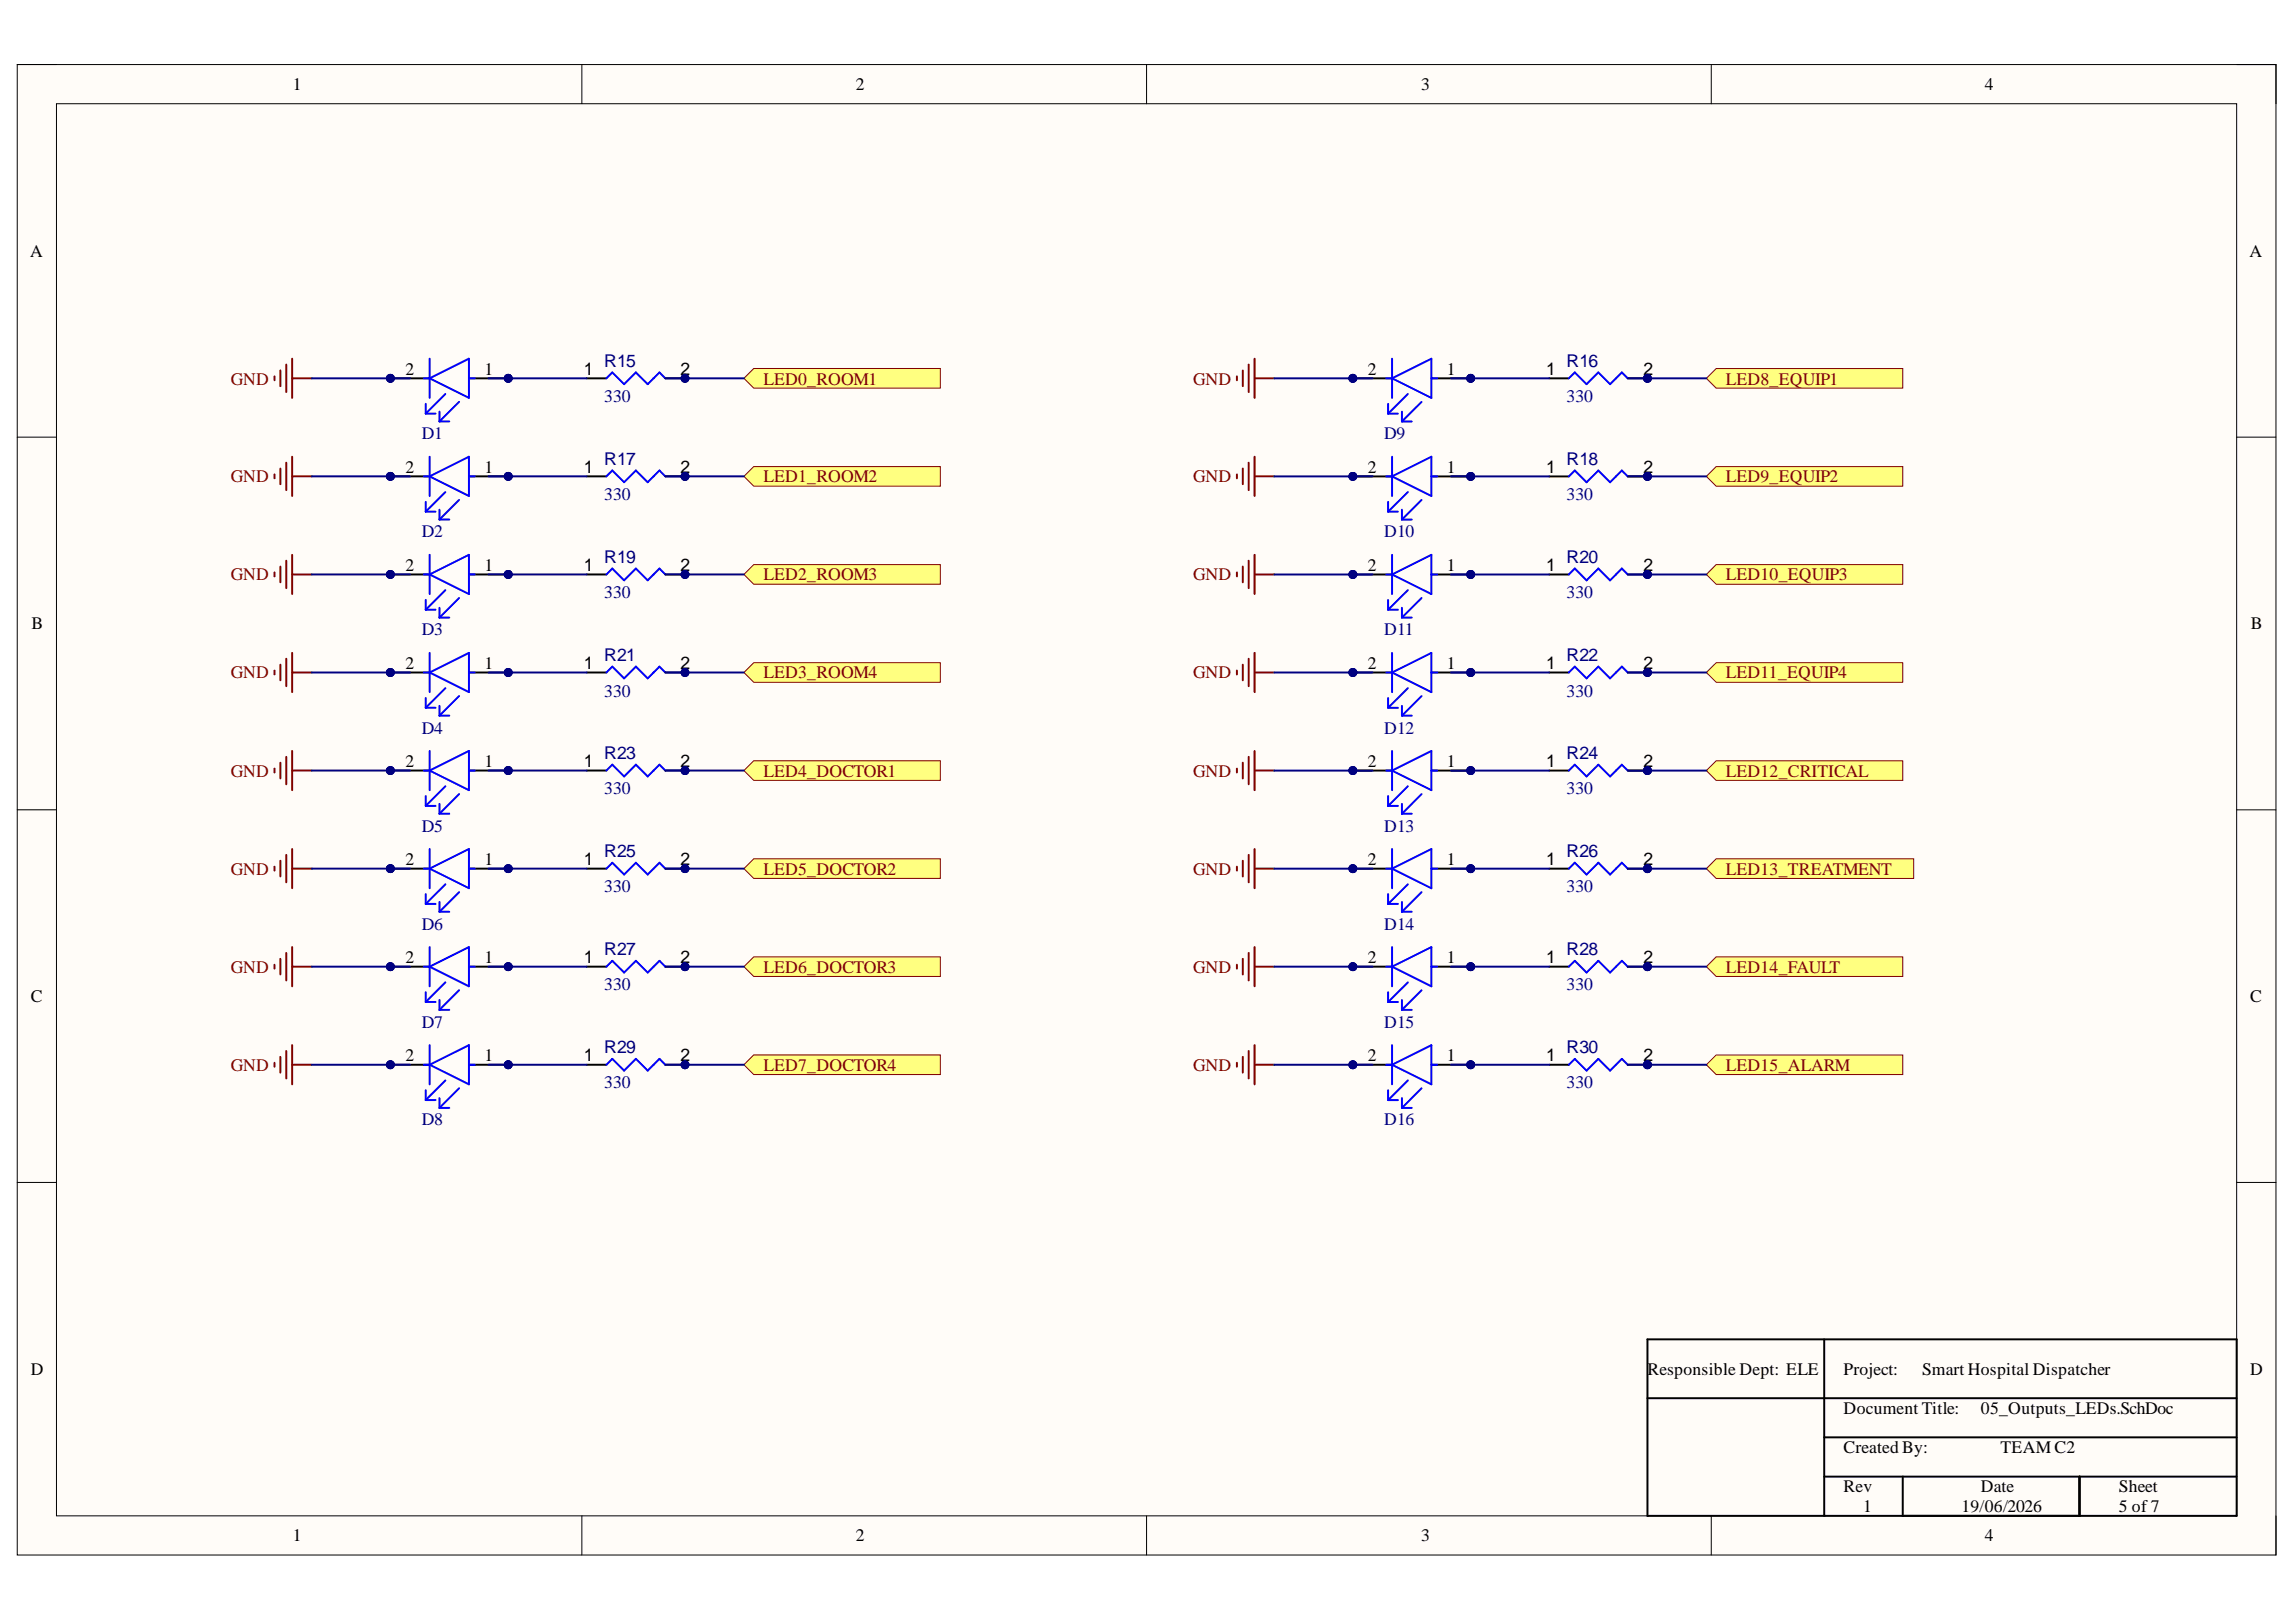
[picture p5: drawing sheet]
<svg xmlns="http://www.w3.org/2000/svg" width="297mm" height="210mm" viewBox="0 0 297 210" stroke-linecap="round" stroke-linejoin="round" font-family="sans-serif">
<defs><g id="words">
<g font-size="2.3">
<text x="37.9" y="11.7">1</text>
<text x="110.7" y="11.7">2</text>
<text x="183.9" y="11.7">3</text>
<text x="256.8" y="11.7">4</text>
<text x="3.9" y="33.3">A</text>
<text x="291" y="33.3">A</text>
<text x="52.4" y="48.5">2</text>
<text x="62.7" y="48.5">1</text>
<text x="75.5" y="48.5">1</text>
<text x="88" y="48.5">2</text>
<text x="176.9" y="48.5">2</text>
<text x="187.2" y="48.5">1</text>
<text x="200" y="48.5">1</text>
<text x="212.6" y="48.5">2</text>
<text x="52.4" y="61.2">2</text>
<text x="62.7" y="61.2">1</text>
<text x="75.5" y="61.2">1</text>
<text x="88" y="61.2">2</text>
<text x="176.9" y="61.2">2</text>
<text x="187.2" y="61.2">1</text>
<text x="200" y="61.2">1</text>
<text x="212.6" y="61.2">2</text>
<text x="52.4" y="73.8">2</text>
<text x="62.7" y="73.8">1</text>
<text x="75.5" y="73.8">1</text>
<text x="88" y="73.8">2</text>
<text x="176.9" y="73.8">2</text>
<text x="187.2" y="73.8">1</text>
<text x="200" y="73.8">1</text>
<text x="212.6" y="73.8">2</text>
<text x="4.1" y="81.4">B</text>
<text x="291.2" y="81.4">B</text>
<text x="52.4" y="86.5">2</text>
<text x="62.7" y="86.5">1</text>
<text x="75.5" y="86.6">1</text>
<text x="88" y="86.6">2</text>
<text x="176.9" y="86.5">2</text>
<text x="187.2" y="86.5">1</text>
<text x="200" y="86.6">1</text>
<text x="212.6" y="86.6">2</text>
<text x="52.4" y="99.3">2</text>
<text x="62.7" y="99.3">1</text>
<text x="75.5" y="99.3">1</text>
<text x="88" y="99.3">2</text>
<text x="176.9" y="99.3">2</text>
<text x="187.2" y="99.3">1</text>
<text x="200" y="99.3">1</text>
<text x="212.6" y="99.3">2</text>
<text x="52.4" y="111.9">2</text>
<text x="62.7" y="111.9">1</text>
<text x="75.5" y="111.9">1</text>
<text x="88" y="111.9">2</text>
<text x="176.9" y="111.9">2</text>
<text x="187.2" y="111.9">1</text>
<text x="200" y="111.9">1</text>
<text x="212.6" y="111.9">2</text>
<text x="52.4" y="124.6">2</text>
<text x="62.7" y="124.6">1</text>
<text x="75.5" y="124.6">1</text>
<text x="88" y="124.6">2</text>
<text x="176.9" y="124.6">2</text>
<text x="187.2" y="124.6">1</text>
<text x="200" y="124.6">1</text>
<text x="212.6" y="124.6">2</text>
<text x="4" y="129.7">C</text>
<text x="291.1" y="129.7">C</text>
<text x="52.4" y="137.3">2</text>
<text x="62.7" y="137.3">1</text>
<text x="75.5" y="137.3">1</text>
<text x="88" y="137.3">2</text>
<text x="176.9" y="137.3">2</text>
<text x="187.2" y="137.3">1</text>
<text x="200" y="137.3">1</text>
<text x="212.6" y="137.3">2</text>
<text x="4" y="177.9">D</text>
<text x="213.1" y="177.9">Responsible Dept: ELE</text>
<text x="238.5" y="177.9">Project:</text>
<text x="248.7" y="177.9">Smart Hospital Dispatcher</text>
<text x="291.1" y="177.9">D</text>
<text x="238.5" y="183">Document Title:</text>
<text x="256.3" y="183">05_Outputs_LEDs.SchDoc</text>
<text x="238.5" y="188.1">Created By:</text>
<text x="258.8" y="188.1">TEAM C2</text>
<text x="238.5" y="193.1">Rev</text>
<text x="241.1" y="195.7">1</text>
<text x="253.7" y="195.7">19/06/2026</text>
<text x="256.3" y="193.1">Date</text>
<text x="274.1" y="193.1">Sheet</text>
<text x="274.1" y="195.7">5 of 7</text>
<text x="37.9" y="199.5">1</text>
<text x="110.7" y="199.5">2</text>
<text x="183.9" y="199.5">3</text>
<text x="256.8" y="199.5">4</text>
</g>
<g font-size="2.3" fill="#000080">
<text x="78.2" y="47.5">R15</text>
<text x="202.7" y="47.5">R16</text>
<text x="78.2" y="52">330</text>
<text x="202.7" y="52">330</text>
<text x="54.6" y="56.9">D1</text>
<text x="179.1" y="56.9">D9</text>
<text x="78.2" y="64.7">330</text>
<text x="78.2" y="60.2">R17</text>
<text x="202.7" y="64.7">330</text>
<text x="202.7" y="60.2">R18</text>
<text x="54.6" y="69.5">D2</text>
<text x="179.1" y="69.5">D10</text>
<text x="78.2" y="77.4">330</text>
<text x="78.2" y="72.8">R19</text>
<text x="202.7" y="77.4">330</text>
<text x="202.7" y="72.8">R20</text>
<text x="54.6" y="82.2">D3</text>
<text x="179.1" y="82.2">D11</text>
<text x="78.2" y="85.6">R21</text>
<text x="202.7" y="85.6">R22</text>
<text x="54.6" y="95">D4</text>
<text x="78.2" y="90.1">330</text>
<text x="179.1" y="95">D12</text>
<text x="202.7" y="90.1">330</text>
<text x="78.2" y="98.3">R23</text>
<text x="202.7" y="98.3">R24</text>
<text x="54.6" y="107.6">D5</text>
<text x="78.2" y="102.8">330</text>
<text x="179.1" y="107.6">D13</text>
<text x="202.7" y="102.8">330</text>
<text x="78.2" y="110.9">R25</text>
<text x="202.7" y="110.9">R26</text>
<text x="78.2" y="115.5">330</text>
<text x="202.7" y="115.5">330</text>
<text x="54.6" y="120.3">D6</text>
<text x="78.2" y="123.6">R27</text>
<text x="179.1" y="120.3">D14</text>
<text x="202.7" y="123.6">R28</text>
<text x="78.2" y="128.2">330</text>
<text x="202.7" y="128.2">330</text>
<text x="54.6" y="133">D7</text>
<text x="78.2" y="136.3">R29</text>
<text x="179.1" y="133">D15</text>
<text x="202.7" y="136.3">R30</text>
<text x="78.2" y="140.8">330</text>
<text x="202.7" y="140.8">330</text>
<text x="54.6" y="145.6">D8</text>
<text x="179.1" y="145.6">D16</text>
</g>
<g font-size="2.3" fill="#800000">
<text x="29.9" y="49.8">GND</text>
<text x="98.8" y="49.8">LED0_ROOM1</text>
<text x="154.4" y="49.8">GND</text>
<text x="223.3" y="49.8">LED8_EQUIP1</text>
<text x="29.9" y="62.4">GND</text>
<text x="98.8" y="62.4">LED1_ROOM2</text>
<text x="154.4" y="62.4">GND</text>
<text x="223.3" y="62.4">LED9_EQUIP2</text>
<text x="29.9" y="75.1">GND</text>
<text x="98.8" y="75.1">LED2_ROOM3</text>
<text x="154.4" y="75.1">GND</text>
<text x="223.3" y="75.1">LED10_EQUIP3</text>
<text x="29.9" y="87.8">GND</text>
<text x="98.8" y="87.8">LED3_ROOM4</text>
<text x="154.4" y="87.8">GND</text>
<text x="223.3" y="87.8">LED11_EQUIP4</text>
<text x="29.9" y="100.5">GND</text>
<text x="98.8" y="100.5">LED4_DOCTOR1</text>
<text x="154.4" y="100.5">GND</text>
<text x="223.3" y="100.5">LED12_CRITICAL</text>
<text x="29.9" y="113.2">GND</text>
<text x="98.8" y="113.2">LED5_DOCTOR2</text>
<text x="154.4" y="113.2">GND</text>
<text x="223.3" y="113.2">LED13_TREATMENT</text>
<text x="29.9" y="125.9">GND</text>
<text x="98.8" y="125.9">LED6_DOCTOR3</text>
<text x="154.4" y="125.9">GND</text>
<text x="223.3" y="125.9">LED14_FAULT</text>
<text x="29.9" y="138.6">GND</text>
<text x="98.8" y="138.6">LED7_DOCTOR4</text>
<text x="154.4" y="138.6">GND</text>
<text x="223.3" y="138.6">LED15_ALARM</text>
</g>
</g></defs>
<path d="M2.2 8.4h292.2v192.8h-292.2z" fill-rule="evenodd" fill="#fffcf8"/>
<path d="M2.2 8.4h292.2v192.8h-292.2z" fill="none" stroke="#000" stroke-width=".13"/>
<path d="M7.3 13.4h282.1v182.8h-282.1z" fill-rule="evenodd" fill="#fffcf8"/>
<g fill="none" stroke="#000" stroke-width=".13">
<path d="M2.2 8.3h5.1M7.3 13.4h282.1v182.8h-282.1zM75.3 8.3v5.1M148.3 8.3v5.1M221.4 8.4v5M289.4 8.4h5v5M2.2 56.6h5.1M289.4 56.6h5M2.2 104.8h5.1M289.4 104.8h5M2.2 153h5.1M289.4 153h5"/>
<path d="M75.3 196.2v5M148.3 196.2v5M221.4 196.2v5M294.4 196.2v5"/>
</g>
<path d="M97.5 47.7h24.2v2.5h-24.2l-1.3-1.2z" fill-rule="evenodd" fill="#ffff80"/>
<path d="M97.5 47.7h24.2v2.5h-24.2l-1.3-1.2z" fill="none" stroke="#800000" stroke-width=".13"/>
<path d="M96.2 61.6l1.3-1.2h24.2v2.5h-24.2z" fill-rule="evenodd" fill="#ffff80"/>
<path d="M96.2 61.6l1.3-1.2h24.2v2.5h-24.2z" fill="none" stroke="#800000" stroke-width=".13"/>
<path d="M97.5 73.1h24.2v2.5h-24.2l-1.3-1.3z" fill-rule="evenodd" fill="#ffff80"/>
<path d="M97.5 73.1h24.2v2.5h-24.2l-1.3-1.3z" fill="none" stroke="#800000" stroke-width=".13"/>
<path d="M96.2 87l1.3-1.2h24.2v2.5h-24.2z" fill-rule="evenodd" fill="#ffff80"/>
<path d="M96.2 87l1.3-1.2h24.2v2.5h-24.2z" fill="none" stroke="#800000" stroke-width=".13"/>
<path d="M96.2 99.7l1.3-1.3h24.2v2.6h-24.2z" fill-rule="evenodd" fill="#ffff80"/>
<path d="M96.2 99.7l1.3-1.3h24.2v2.6h-24.2z" fill="none" stroke="#800000" stroke-width=".13"/>
<path d="M97.5 111.1h24.2v2.6h-24.2l-1.3-1.3z" fill-rule="evenodd" fill="#ffff80"/>
<path d="M97.5 111.1h24.2v2.6h-24.2l-1.3-1.3z" fill="none" stroke="#800000" stroke-width=".13"/>
<path d="M96.2 125.1l1.3-1.3h24.2v2.6h-24.2z" fill-rule="evenodd" fill="#ffff80"/>
<path d="M96.2 125.1l1.3-1.3h24.2v2.6h-24.2z" fill="none" stroke="#800000" stroke-width=".13"/>
<path d="M97.5 136.5h24.2v2.6h-24.2l-1.3-1.3z" fill-rule="evenodd" fill="#ffff80"/>
<path d="M97.5 136.5h24.2v2.6h-24.2l-1.3-1.3z" fill="none" stroke="#800000" stroke-width=".13"/>
<path d="M220.8 49l1.2-1.3h24.2v2.5h-24.2z" fill-rule="evenodd" fill="#ffff80"/>
<path d="M220.8 49l1.2-1.3h24.2v2.5h-24.2z" fill="none" stroke="#800000" stroke-width=".13"/>
<path d="M220.8 61.7l1.2-1.3h24.2v2.5h-24.2z" fill-rule="evenodd" fill="#ffff80"/>
<path d="M220.8 61.7l1.2-1.3h24.2v2.5h-24.2z" fill="none" stroke="#800000" stroke-width=".13"/>
<path d="M222 73.1h24.2v2.5h-24.2l-1.2-1.3z" fill-rule="evenodd" fill="#ffff80"/>
<path d="M222 73.1h24.2v2.5h-24.2l-1.2-1.3z" fill="none" stroke="#800000" stroke-width=".13"/>
<path d="M220.8 87l1.2-1.2h24.2v2.5h-24.2z" fill-rule="evenodd" fill="#ffff80"/>
<path d="M220.8 87l1.2-1.2h24.2v2.5h-24.2z" fill="none" stroke="#800000" stroke-width=".13"/>
<path d="M220.8 99.7l1.2-1.2h24.2v2.5h-24.2z" fill-rule="evenodd" fill="#ffff80"/>
<path d="M220.8 99.7l1.2-1.2h24.2v2.5h-24.2z" fill="none" stroke="#800000" stroke-width=".13"/>
<path d="M222 111.1h25.6v2.6h-25.6l-1.2-1.3z" fill-rule="evenodd" fill="#ffff80"/>
<path d="M222 111.1h25.6v2.6h-25.6l-1.2-1.3z" fill="none" stroke="#800000" stroke-width=".13"/>
<path d="M220.8 125.1l1.2-1.3h24.2v2.6h-24.2z" fill-rule="evenodd" fill="#ffff80"/>
<path d="M220.8 125.1l1.2-1.3h24.2v2.6h-24.2z" fill="none" stroke="#800000" stroke-width=".13"/>
<path d="M220.8 137.8l1.2-1.3h24.2v2.6h-24.2z" fill-rule="evenodd" fill="#ffff80"/>
<path d="M220.8 137.8l1.2-1.3h24.2v2.6h-24.2z" fill="none" stroke="#800000" stroke-width=".13"/>
<circle cx="65.8" cy="49" r=".51" fill="#000080"/>
<circle cx="65.8" cy="49" r=".51" fill="none" stroke="#000080" stroke-width=".13"/>
<circle cx="50.5" cy="49" r=".51" fill="#000080"/>
<circle cx="50.5" cy="49" r=".51" fill="none" stroke="#000080" stroke-width=".13"/>
<path d="M60.7 49h5.1" fill="none" stroke="#000" stroke-width=".25"/>
<circle cx="65.8" cy="49" r=".51" fill="#000080"/>
<circle cx="65.8" cy="49" r=".51" fill="none" stroke="#000080" stroke-width=".13"/>
<path d="M50.5 49h5.1" fill="none" stroke="#000" stroke-width=".25"/>
<circle cx="50.5" cy="49" r=".51" fill="#000080"/>
<circle cx="50.5" cy="49" r=".51" fill="none" stroke="#000080" stroke-width=".13"/>
<path d="M54.8 49h.8M55.1 53.5h1.2M55.1 52.3v1.2M55.6 49l5.1-2.6v5.1zM55.6 46.4v5.1M56.9 54.5h1.2M56.9 53.3v1.2M57.6 51l-2.5 2.5M59.4 52l-2.5 2.5M60.7 49h.7" fill="none" stroke="#00f" stroke-width=".25"/>
<circle cx="88.6" cy="49" r=".51" fill="#000080"/>
<circle cx="88.6" cy="49" r=".51" fill="none" stroke="#000080" stroke-width=".13"/>
<path d="M86.1 49h2.5" fill="none" stroke="#000" stroke-width=".25"/>
<circle cx="88.6" cy="49" r=".51" fill="#000080"/>
<circle cx="88.6" cy="49" r=".51" fill="none" stroke="#000080" stroke-width=".13"/>
<path d="M75.9 49h2.6" fill="none" stroke="#000" stroke-width=".25"/>
<path d="M78.5 49l.7-.8 1.5 1.5 1.6-1.5 1.5 1.5 1.5-1.5 .8 .8" fill="none" stroke="#00f" stroke-width=".25"/>
<path d="M35.5 48.7v.5M36.3 47.9v2.1M37 47.2v3.5M37.8 46.4v5.1M37.8 49h2.5" fill="none" stroke="#800000" stroke-width=".25"/>
<circle cx="65.8" cy="61.6" r=".51" fill="#000080"/>
<circle cx="65.8" cy="61.6" r=".51" fill="none" stroke="#000080" stroke-width=".13"/>
<circle cx="50.5" cy="61.6" r=".51" fill="#000080"/>
<circle cx="50.5" cy="61.6" r=".51" fill="none" stroke="#000080" stroke-width=".13"/>
<path d="M60.7 61.6h5.1" fill="none" stroke="#000" stroke-width=".25"/>
<circle cx="65.8" cy="61.6" r=".51" fill="#000080"/>
<circle cx="65.8" cy="61.6" r=".51" fill="none" stroke="#000080" stroke-width=".13"/>
<path d="M50.5 61.6h5.1" fill="none" stroke="#000" stroke-width=".25"/>
<circle cx="50.5" cy="61.6" r=".51" fill="#000080"/>
<circle cx="50.5" cy="61.6" r=".51" fill="none" stroke="#000080" stroke-width=".13"/>
<path d="M55.6 59.1v5.1M54.8 61.6h.8M55.1 66.2h1.2M55.1 64.9v1.3M55.6 61.6l5.1-2.5v5.1zM56.9 67.2h1.2M56.9 66v1.2M57.6 63.7l-2.5 2.5M59.4 64.7l-2.5 2.5M60.7 61.6h.7" fill="none" stroke="#00f" stroke-width=".25"/>
<circle cx="88.6" cy="61.6" r=".51" fill="#000080"/>
<circle cx="88.6" cy="61.6" r=".51" fill="none" stroke="#000080" stroke-width=".13"/>
<path d="M86.1 61.6h2.5" fill="none" stroke="#000" stroke-width=".25"/>
<circle cx="88.6" cy="61.6" r=".51" fill="#000080"/>
<circle cx="88.6" cy="61.6" r=".51" fill="none" stroke="#000080" stroke-width=".13"/>
<path d="M75.9 61.6h2.6" fill="none" stroke="#000" stroke-width=".25"/>
<path d="M78.5 61.6l.7-.7 1.5 1.5 1.6-1.5 1.5 1.5 1.5-1.5 .8 .7" fill="none" stroke="#00f" stroke-width=".25"/>
<path d="M37 59.9v3.5M37.8 59.1v5.1M35.5 61.4v.5M36.3 60.6v2.1M37.8 61.6h2.5" fill="none" stroke="#800000" stroke-width=".25"/>
<circle cx="65.8" cy="74.3" r=".51" fill="#000080"/>
<circle cx="65.8" cy="74.3" r=".51" fill="none" stroke="#000080" stroke-width=".13"/>
<circle cx="50.5" cy="74.3" r=".51" fill="#000080"/>
<circle cx="50.5" cy="74.3" r=".51" fill="none" stroke="#000080" stroke-width=".13"/>
<path d="M60.7 74.3h5.1" fill="none" stroke="#000" stroke-width=".25"/>
<circle cx="65.8" cy="74.3" r=".51" fill="#000080"/>
<circle cx="65.8" cy="74.3" r=".51" fill="none" stroke="#000080" stroke-width=".13"/>
<path d="M50.5 74.3h5.1" fill="none" stroke="#000" stroke-width=".25"/>
<circle cx="50.5" cy="74.3" r=".51" fill="#000080"/>
<circle cx="50.5" cy="74.3" r=".51" fill="none" stroke="#000080" stroke-width=".13"/>
<path d="M54.8 74.3h.8M55.1 78.9h1.2M55.1 77.6v1.3M55.6 74.3l5.1-2.5v5.1zM55.6 71.8v5.1M56.9 79.9h1.2M56.9 78.7v1.2M57.6 76.4l-2.5 2.5M59.4 77.4l-2.5 2.5M60.7 74.3h.7" fill="none" stroke="#00f" stroke-width=".25"/>
<circle cx="88.6" cy="74.3" r=".51" fill="#000080"/>
<circle cx="88.6" cy="74.3" r=".51" fill="none" stroke="#000080" stroke-width=".13"/>
<path d="M86.1 74.3h2.5" fill="none" stroke="#000" stroke-width=".25"/>
<circle cx="88.6" cy="74.3" r=".51" fill="#000080"/>
<circle cx="88.6" cy="74.3" r=".51" fill="none" stroke="#000080" stroke-width=".13"/>
<path d="M75.9 74.3h2.6" fill="none" stroke="#000" stroke-width=".25"/>
<path d="M78.5 74.3l.7-.7 1.5 1.5 1.6-1.5 1.5 1.5 1.5-1.5 .8 .7" fill="none" stroke="#00f" stroke-width=".25"/>
<path d="M35.5 74.1v.5M36.3 73.3v2.1M37 72.6v3.5M37.8 71.8v5.1M37.8 74.3h2.5" fill="none" stroke="#800000" stroke-width=".25"/>
<circle cx="65.8" cy="112.4" r=".51" fill="#000080"/>
<circle cx="65.8" cy="112.4" r=".51" fill="none" stroke="#000080" stroke-width=".13"/>
<circle cx="50.5" cy="112.4" r=".51" fill="#000080"/>
<circle cx="50.5" cy="112.4" r=".51" fill="none" stroke="#000080" stroke-width=".13"/>
<path d="M60.7 112.4h5.1" fill="none" stroke="#000" stroke-width=".25"/>
<circle cx="65.8" cy="112.4" r=".51" fill="#000080"/>
<circle cx="65.8" cy="112.4" r=".51" fill="none" stroke="#000080" stroke-width=".13"/>
<path d="M50.5 112.4h5.1" fill="none" stroke="#000" stroke-width=".25"/>
<circle cx="50.5" cy="112.4" r=".51" fill="#000080"/>
<circle cx="50.5" cy="112.4" r=".51" fill="none" stroke="#000080" stroke-width=".13"/>
<path d="M54.8 112.4h.8M55.1 117h1.2M55.1 115.7v1.3M55.6 112.4l5.1-2.5v5zM55.6 109.9v5M56.9 118h1.2M56.9 116.7v1.3M57.6 114.4l-2.5 2.6M59.4 115.5l-2.5 2.5M60.7 112.4h.7" fill="none" stroke="#00f" stroke-width=".25"/>
<circle cx="88.6" cy="112.4" r=".51" fill="#000080"/>
<circle cx="88.6" cy="112.4" r=".51" fill="none" stroke="#000080" stroke-width=".13"/>
<path d="M86.1 112.4h2.5" fill="none" stroke="#000" stroke-width=".25"/>
<circle cx="88.6" cy="112.4" r=".51" fill="#000080"/>
<circle cx="88.6" cy="112.4" r=".51" fill="none" stroke="#000080" stroke-width=".13"/>
<path d="M75.9 112.4h2.6" fill="none" stroke="#000" stroke-width=".25"/>
<path d="M78.5 112.4l.7-.8 1.5 1.6 1.6-1.6 1.5 1.6 1.5-1.6 .8 .8" fill="none" stroke="#00f" stroke-width=".25"/>
<path d="M35.5 112.2v.5M36.3 111.4v2M37 110.6v3.6M37.8 109.9v5M37.8 112.4h2.5" fill="none" stroke="#800000" stroke-width=".25"/>
<circle cx="65.8" cy="125.1" r=".51" fill="#000080"/>
<circle cx="65.8" cy="125.1" r=".51" fill="none" stroke="#000080" stroke-width=".13"/>
<circle cx="50.5" cy="125.1" r=".51" fill="#000080"/>
<circle cx="50.5" cy="125.1" r=".51" fill="none" stroke="#000080" stroke-width=".13"/>
<path d="M60.7 125.1h5.1" fill="none" stroke="#000" stroke-width=".25"/>
<circle cx="65.8" cy="125.1" r=".51" fill="#000080"/>
<circle cx="65.8" cy="125.1" r=".51" fill="none" stroke="#000080" stroke-width=".13"/>
<path d="M50.5 125.1h5.1" fill="none" stroke="#000" stroke-width=".25"/>
<circle cx="50.5" cy="125.1" r=".51" fill="#000080"/>
<circle cx="50.5" cy="125.1" r=".51" fill="none" stroke="#000080" stroke-width=".13"/>
<path d="M54.8 125.1h.8M55.1 129.7h1.2M55.1 128.4v1.3M55.6 125.1l5.1-2.5v5zM55.6 122.6v5M56.9 130.7h1.2M56.9 129.4v1.3M57.6 127.1l-2.5 2.6M59.4 128.1l-2.5 2.6M60.7 125.1h.7" fill="none" stroke="#00f" stroke-width=".25"/>
<circle cx="88.6" cy="125.1" r=".51" fill="#000080"/>
<circle cx="88.6" cy="125.1" r=".51" fill="none" stroke="#000080" stroke-width=".13"/>
<path d="M86.1 125.1h2.5" fill="none" stroke="#000" stroke-width=".25"/>
<circle cx="88.6" cy="125.1" r=".51" fill="#000080"/>
<circle cx="88.6" cy="125.1" r=".51" fill="none" stroke="#000080" stroke-width=".13"/>
<path d="M75.9 125.1h2.6" fill="none" stroke="#000" stroke-width=".25"/>
<path d="M78.5 125.1l.7-.8 1.5 1.6 1.6-1.6 1.5 1.6 1.5-1.6 .8 .8" fill="none" stroke="#00f" stroke-width=".25"/>
<path d="M35.5 124.8v.6M36.3 124.1v2M37 123.3v3.6M37.8 122.6v5M37.8 125.1h2.5" fill="none" stroke="#800000" stroke-width=".25"/>
<circle cx="190.3" cy="49" r=".51" fill="#000080"/>
<circle cx="190.3" cy="49" r=".51" fill="none" stroke="#000080" stroke-width=".13"/>
<circle cx="175" cy="49" r=".51" fill="#000080"/>
<circle cx="175" cy="49" r=".51" fill="none" stroke="#000080" stroke-width=".13"/>
<path d="M185.2 49h5.1" fill="none" stroke="#000" stroke-width=".25"/>
<circle cx="190.3" cy="49" r=".51" fill="#000080"/>
<circle cx="190.3" cy="49" r=".51" fill="none" stroke="#000080" stroke-width=".13"/>
<path d="M175 49h5.1" fill="none" stroke="#000" stroke-width=".25"/>
<circle cx="175" cy="49" r=".51" fill="#000080"/>
<circle cx="175" cy="49" r=".51" fill="none" stroke="#000080" stroke-width=".13"/>
<path d="M179.3 49h.8M179.6 53.5h1.3M179.6 52.3v1.2M180.1 49l5.1-2.6v5.1zM180.1 46.4v5.1M181.4 54.5h1.2M181.4 53.3v1.2M182.1 51l-2.5 2.5M183.9 52l-2.5 2.5M185.2 49h.7" fill="none" stroke="#00f" stroke-width=".25"/>
<circle cx="213.1" cy="49" r=".51" fill="#000080"/>
<circle cx="213.1" cy="49" r=".51" fill="none" stroke="#000080" stroke-width=".13"/>
<path d="M210.6 49h2.5" fill="none" stroke="#000" stroke-width=".25"/>
<circle cx="213.1" cy="49" r=".51" fill="#000080"/>
<circle cx="213.1" cy="49" r=".51" fill="none" stroke="#000080" stroke-width=".13"/>
<path d="M200.4 49h2.6" fill="none" stroke="#000" stroke-width=".25"/>
<path d="M203 49l.7-.8 1.6 1.5 1.5-1.5 1.5 1.5 1.5-1.5 .8 .8" fill="none" stroke="#00f" stroke-width=".25"/>
<path d="M160 48.7v.5M160.8 47.9v2.1M161.5 47.2v3.5M162.3 46.4v5.1M162.3 49h2.5" fill="none" stroke="#800000" stroke-width=".25"/>
<circle cx="190.3" cy="61.7" r=".51" fill="#000080"/>
<circle cx="190.3" cy="61.7" r=".51" fill="none" stroke="#000080" stroke-width=".13"/>
<circle cx="175" cy="61.7" r=".51" fill="#000080"/>
<circle cx="175" cy="61.7" r=".51" fill="none" stroke="#000080" stroke-width=".13"/>
<path d="M185.2 61.7h5.1" fill="none" stroke="#000" stroke-width=".25"/>
<circle cx="190.3" cy="61.7" r=".51" fill="#000080"/>
<circle cx="190.3" cy="61.7" r=".51" fill="none" stroke="#000080" stroke-width=".13"/>
<path d="M175 61.7h5.1" fill="none" stroke="#000" stroke-width=".25"/>
<circle cx="175" cy="61.7" r=".51" fill="#000080"/>
<circle cx="175" cy="61.7" r=".51" fill="none" stroke="#000080" stroke-width=".13"/>
<path d="M180.1 59.1v5.1M179.3 61.7h.8M179.6 66.2h1.3M179.6 64.9v1.3M180.1 61.7l5.1-2.6v5.1zM181.4 67.2h1.2M181.4 66v1.2M182.1 63.7l-2.5 2.5M183.9 64.7l-2.5 2.5M185.2 61.7h.7" fill="none" stroke="#00f" stroke-width=".25"/>
<circle cx="213.1" cy="61.7" r=".51" fill="#000080"/>
<circle cx="213.1" cy="61.7" r=".51" fill="none" stroke="#000080" stroke-width=".13"/>
<path d="M210.6 61.7h2.5" fill="none" stroke="#000" stroke-width=".25"/>
<circle cx="213.1" cy="61.7" r=".51" fill="#000080"/>
<circle cx="213.1" cy="61.7" r=".51" fill="none" stroke="#000080" stroke-width=".13"/>
<path d="M200.4 61.7h2.6" fill="none" stroke="#000" stroke-width=".25"/>
<path d="M203 61.7l.7-.8 1.6 1.5 1.5-1.5 1.5 1.5 1.5-1.5 .8 .8" fill="none" stroke="#00f" stroke-width=".25"/>
<path d="M161.5 59.9v3.5M162.3 59.1v5.1M160 61.4v.5M160.8 60.6v2.1M162.3 61.6h2.5" fill="none" stroke="#800000" stroke-width=".25"/>
<circle cx="190.3" cy="74.3" r=".51" fill="#000080"/>
<circle cx="190.3" cy="74.3" r=".51" fill="none" stroke="#000080" stroke-width=".13"/>
<circle cx="175" cy="74.3" r=".51" fill="#000080"/>
<circle cx="175" cy="74.3" r=".51" fill="none" stroke="#000080" stroke-width=".13"/>
<path d="M185.2 74.3h5.1" fill="none" stroke="#000" stroke-width=".25"/>
<circle cx="190.3" cy="74.3" r=".51" fill="#000080"/>
<circle cx="190.3" cy="74.3" r=".51" fill="none" stroke="#000080" stroke-width=".13"/>
<path d="M175 74.3h5.1" fill="none" stroke="#000" stroke-width=".25"/>
<circle cx="175" cy="74.3" r=".51" fill="#000080"/>
<circle cx="175" cy="74.3" r=".51" fill="none" stroke="#000080" stroke-width=".13"/>
<path d="M179.3 74.3h.8M179.6 78.9h1.3M179.6 77.6v1.3M180.1 74.3l5.1-2.5v5.1zM180.1 71.8v5.1M181.4 79.9h1.2M181.4 78.7v1.2M182.1 76.4l-2.5 2.5M183.9 77.4l-2.5 2.5M185.2 74.3h.7" fill="none" stroke="#00f" stroke-width=".25"/>
<circle cx="213.1" cy="74.3" r=".51" fill="#000080"/>
<circle cx="213.1" cy="74.3" r=".51" fill="none" stroke="#000080" stroke-width=".13"/>
<path d="M210.6 74.3h2.5" fill="none" stroke="#000" stroke-width=".25"/>
<circle cx="213.1" cy="74.3" r=".51" fill="#000080"/>
<circle cx="213.1" cy="74.3" r=".51" fill="none" stroke="#000080" stroke-width=".13"/>
<path d="M200.4 74.3h2.6" fill="none" stroke="#000" stroke-width=".25"/>
<path d="M203 74.3l.7-.7 1.6 1.5 1.5-1.5 1.5 1.5 1.5-1.5 .8 .7" fill="none" stroke="#00f" stroke-width=".25"/>
<path d="M160 74.1v.5M160.8 73.3v2.1M161.5 72.6v3.5M162.3 71.8v5.1M162.3 74.3h2.5" fill="none" stroke="#800000" stroke-width=".25"/>
<circle cx="190.3" cy="112.4" r=".51" fill="#000080"/>
<circle cx="190.3" cy="112.4" r=".51" fill="none" stroke="#000080" stroke-width=".13"/>
<circle cx="175" cy="112.4" r=".51" fill="#000080"/>
<circle cx="175" cy="112.4" r=".51" fill="none" stroke="#000080" stroke-width=".13"/>
<path d="M185.2 112.4h5.1" fill="none" stroke="#000" stroke-width=".25"/>
<circle cx="190.3" cy="112.4" r=".51" fill="#000080"/>
<circle cx="190.3" cy="112.4" r=".51" fill="none" stroke="#000080" stroke-width=".13"/>
<path d="M175 112.4h5.1" fill="none" stroke="#000" stroke-width=".25"/>
<circle cx="175" cy="112.4" r=".51" fill="#000080"/>
<circle cx="175" cy="112.4" r=".51" fill="none" stroke="#000080" stroke-width=".13"/>
<path d="M179.3 112.4h.8M179.6 117h1.3M179.6 115.7v1.3M180.1 112.4l5.1-2.5v5zM180.1 109.9v5M181.4 118h1.2M181.4 116.7v1.3M182.1 114.4l-2.5 2.6M183.9 115.5l-2.5 2.5M185.2 112.4h.7" fill="none" stroke="#00f" stroke-width=".25"/>
<circle cx="213.1" cy="112.4" r=".51" fill="#000080"/>
<circle cx="213.1" cy="112.4" r=".51" fill="none" stroke="#000080" stroke-width=".13"/>
<path d="M210.6 112.4h2.5" fill="none" stroke="#000" stroke-width=".25"/>
<circle cx="213.1" cy="112.4" r=".51" fill="#000080"/>
<circle cx="213.1" cy="112.4" r=".51" fill="none" stroke="#000080" stroke-width=".13"/>
<path d="M200.4 112.4h2.6" fill="none" stroke="#000" stroke-width=".25"/>
<path d="M203 112.4l.7-.8 1.6 1.6 1.5-1.6 1.5 1.6 1.5-1.6 .8 .8" fill="none" stroke="#00f" stroke-width=".25"/>
<path d="M160 112.2v.5M160.8 111.4v2M161.5 110.6v3.6M162.3 109.9v5M162.3 112.4h2.5" fill="none" stroke="#800000" stroke-width=".25"/>
<circle cx="190.3" cy="99.7" r=".51" fill="#000080"/>
<circle cx="190.3" cy="99.7" r=".51" fill="none" stroke="#000080" stroke-width=".13"/>
<circle cx="175" cy="99.7" r=".51" fill="#000080"/>
<circle cx="175" cy="99.7" r=".51" fill="none" stroke="#000080" stroke-width=".13"/>
<path d="M185.2 99.7h5.1" fill="none" stroke="#000" stroke-width=".25"/>
<circle cx="190.3" cy="99.7" r=".51" fill="#000080"/>
<circle cx="190.3" cy="99.7" r=".51" fill="none" stroke="#000080" stroke-width=".13"/>
<path d="M175 99.7h5.1" fill="none" stroke="#000" stroke-width=".25"/>
<circle cx="175" cy="99.7" r=".51" fill="#000080"/>
<circle cx="175" cy="99.7" r=".51" fill="none" stroke="#000080" stroke-width=".13"/>
<path d="M179.3 99.7h.8M180.1 99.7l5.1-2.5v5.1zM180.1 97.2v5.1M185.2 99.7h.7M179.6 104.3h1.3M179.6 103v1.3M181.4 105.3h1.2M181.4 104v1.3M182.1 101.7l-2.5 2.6M183.9 102.8l-2.5 2.5" fill="none" stroke="#00f" stroke-width=".25"/>
<circle cx="213.1" cy="99.7" r=".51" fill="#000080"/>
<circle cx="213.1" cy="99.7" r=".51" fill="none" stroke="#000080" stroke-width=".13"/>
<path d="M210.6 99.7h2.5" fill="none" stroke="#000" stroke-width=".25"/>
<circle cx="213.1" cy="99.7" r=".51" fill="#000080"/>
<circle cx="213.1" cy="99.7" r=".51" fill="none" stroke="#000080" stroke-width=".13"/>
<path d="M200.4 99.7h2.6" fill="none" stroke="#000" stroke-width=".25"/>
<path d="M203 99.7l.7-.7 1.6 1.5 1.5-1.5 1.5 1.5 1.5-1.5 .8 .7" fill="none" stroke="#00f" stroke-width=".25"/>
<path d="M160 99.5v.5M160.8 98.7v2M161.5 97.9v3.6M162.3 97.2v5.1M162.3 99.7h2.5" fill="none" stroke="#800000" stroke-width=".25"/>
<circle cx="190.3" cy="87" r=".51" fill="#000080"/>
<circle cx="190.3" cy="87" r=".51" fill="none" stroke="#000080" stroke-width=".13"/>
<circle cx="175" cy="87" r=".51" fill="#000080"/>
<circle cx="175" cy="87" r=".51" fill="none" stroke="#000080" stroke-width=".13"/>
<path d="M185.2 87h5.1" fill="none" stroke="#000" stroke-width=".25"/>
<circle cx="190.3" cy="87" r=".51" fill="#000080"/>
<circle cx="190.3" cy="87" r=".51" fill="none" stroke="#000080" stroke-width=".13"/>
<path d="M175 87h5.1" fill="none" stroke="#000" stroke-width=".25"/>
<circle cx="175" cy="87" r=".51" fill="#000080"/>
<circle cx="175" cy="87" r=".51" fill="none" stroke="#000080" stroke-width=".13"/>
<path d="M179.3 87h.8M179.6 91.6h1.3M179.6 90.3v1.3M180.1 87l5.1-2.5v5.1zM180.1 84.5v5.1M181.4 92.6h1.2M181.4 91.3v1.3M182.1 89.1l-2.5 2.5M183.9 90.1l-2.5 2.5M185.2 87h.7" fill="none" stroke="#00f" stroke-width=".25"/>
<circle cx="213.1" cy="87" r=".51" fill="#000080"/>
<circle cx="213.1" cy="87" r=".51" fill="none" stroke="#000080" stroke-width=".13"/>
<path d="M210.6 87h2.5" fill="none" stroke="#000" stroke-width=".25"/>
<circle cx="213.1" cy="87" r=".51" fill="#000080"/>
<circle cx="213.1" cy="87" r=".51" fill="none" stroke="#000080" stroke-width=".13"/>
<path d="M200.4 87h2.6" fill="none" stroke="#000" stroke-width=".25"/>
<path d="M203 87l.7-.7 1.6 1.5 1.5-1.5 1.5 1.5 1.5-1.5 .8 .7" fill="none" stroke="#00f" stroke-width=".25"/>
<path d="M160 86.8v.5M160.8 86v2M161.5 85.2v3.6M162.3 84.5v5.1M162.3 87h2.5" fill="none" stroke="#800000" stroke-width=".25"/>
<circle cx="65.8" cy="87" r=".51" fill="#000080"/>
<circle cx="65.8" cy="87" r=".51" fill="none" stroke="#000080" stroke-width=".13"/>
<circle cx="50.5" cy="87" r=".51" fill="#000080"/>
<circle cx="50.5" cy="87" r=".51" fill="none" stroke="#000080" stroke-width=".13"/>
<path d="M60.7 87h5.1" fill="none" stroke="#000" stroke-width=".25"/>
<circle cx="65.8" cy="87" r=".51" fill="#000080"/>
<circle cx="65.8" cy="87" r=".51" fill="none" stroke="#000080" stroke-width=".13"/>
<path d="M50.5 87h5.1" fill="none" stroke="#000" stroke-width=".25"/>
<circle cx="50.5" cy="87" r=".51" fill="#000080"/>
<circle cx="50.5" cy="87" r=".51" fill="none" stroke="#000080" stroke-width=".13"/>
<path d="M54.8 87h.8M55.1 91.6h1.2M55.1 90.3v1.3M55.6 87l5.1-2.5v5.1zM55.6 84.5v5.1M56.9 92.6h1.2M56.9 91.3v1.3M57.6 89.1l-2.5 2.5M59.4 90.1l-2.5 2.5M60.7 87h.7" fill="none" stroke="#00f" stroke-width=".25"/>
<circle cx="88.6" cy="87" r=".51" fill="#000080"/>
<circle cx="88.6" cy="87" r=".51" fill="none" stroke="#000080" stroke-width=".13"/>
<path d="M86.1 87h2.5" fill="none" stroke="#000" stroke-width=".25"/>
<circle cx="88.6" cy="87" r=".51" fill="#000080"/>
<circle cx="88.6" cy="87" r=".51" fill="none" stroke="#000080" stroke-width=".13"/>
<path d="M75.9 87h2.6" fill="none" stroke="#000" stroke-width=".25"/>
<path d="M78.5 87l.7-.7 1.5 1.5 1.6-1.5 1.5 1.5 1.5-1.5 .8 .7" fill="none" stroke="#00f" stroke-width=".25"/>
<path d="M35.5 86.8v.5M36.3 86v2M37 85.2v3.6M37.8 84.5v5.1M37.8 87h2.5" fill="none" stroke="#800000" stroke-width=".25"/>
<circle cx="65.8" cy="99.7" r=".51" fill="#000080"/>
<circle cx="65.8" cy="99.7" r=".51" fill="none" stroke="#000080" stroke-width=".13"/>
<circle cx="50.5" cy="99.7" r=".51" fill="#000080"/>
<circle cx="50.5" cy="99.7" r=".51" fill="none" stroke="#000080" stroke-width=".13"/>
<path d="M60.7 99.7h5.1" fill="none" stroke="#000" stroke-width=".25"/>
<circle cx="65.8" cy="99.7" r=".51" fill="#000080"/>
<circle cx="65.8" cy="99.7" r=".51" fill="none" stroke="#000080" stroke-width=".13"/>
<path d="M50.5 99.7h5.1" fill="none" stroke="#000" stroke-width=".25"/>
<circle cx="50.5" cy="99.7" r=".51" fill="#000080"/>
<circle cx="50.5" cy="99.7" r=".51" fill="none" stroke="#000080" stroke-width=".13"/>
<path d="M54.8 99.7h.8M55.6 99.7l5.1-2.5v5.1zM55.6 97.2v5.1M60.7 99.7h.7M55.1 104.3h1.2M55.1 103v1.3M56.9 105.3h1.2M56.9 104v1.3M57.6 101.7l-2.5 2.6M59.4 102.8l-2.5 2.5" fill="none" stroke="#00f" stroke-width=".25"/>
<circle cx="88.6" cy="99.7" r=".51" fill="#000080"/>
<circle cx="88.6" cy="99.7" r=".51" fill="none" stroke="#000080" stroke-width=".13"/>
<path d="M86.1 99.7h2.5" fill="none" stroke="#000" stroke-width=".25"/>
<circle cx="88.6" cy="99.7" r=".51" fill="#000080"/>
<circle cx="88.6" cy="99.7" r=".51" fill="none" stroke="#000080" stroke-width=".13"/>
<path d="M75.9 99.7h2.6" fill="none" stroke="#000" stroke-width=".25"/>
<path d="M78.5 99.7l.7-.7 1.5 1.5 1.6-1.5 1.5 1.5 1.5-1.5 .8 .7" fill="none" stroke="#00f" stroke-width=".25"/>
<path d="M35.5 99.5v.5M36.3 98.7v2M37 97.9v3.6M37.8 97.2v5.1M37.8 99.7h2.5" fill="none" stroke="#800000" stroke-width=".25"/>
<circle cx="65.8" cy="137.8" r=".51" fill="#000080"/>
<circle cx="65.8" cy="137.8" r=".51" fill="none" stroke="#000080" stroke-width=".13"/>
<circle cx="50.5" cy="137.8" r=".51" fill="#000080"/>
<circle cx="50.5" cy="137.8" r=".51" fill="none" stroke="#000080" stroke-width=".13"/>
<path d="M60.7 137.8h5.1" fill="none" stroke="#000" stroke-width=".25"/>
<circle cx="65.8" cy="137.8" r=".51" fill="#000080"/>
<circle cx="65.8" cy="137.8" r=".51" fill="none" stroke="#000080" stroke-width=".13"/>
<path d="M50.5 137.8h5.1" fill="none" stroke="#000" stroke-width=".25"/>
<circle cx="50.5" cy="137.8" r=".51" fill="#000080"/>
<circle cx="50.5" cy="137.8" r=".51" fill="none" stroke="#000080" stroke-width=".13"/>
<path d="M54.8 137.8h.8M55.6 137.8l5.1-2.5v5zM55.6 135.3v5M57.6 139.8l-2.5 2.6M60.7 137.8h.7M55.1 142.4h1.2M55.1 141.1v1.3M56.9 143.4h1.2M56.9 142.1v1.3M59.4 140.8l-2.5 2.6" fill="none" stroke="#00f" stroke-width=".25"/>
<circle cx="88.6" cy="137.8" r=".51" fill="#000080"/>
<circle cx="88.6" cy="137.8" r=".51" fill="none" stroke="#000080" stroke-width=".13"/>
<path d="M86.1 137.8h2.5" fill="none" stroke="#000" stroke-width=".25"/>
<circle cx="88.6" cy="137.8" r=".51" fill="#000080"/>
<circle cx="88.6" cy="137.8" r=".51" fill="none" stroke="#000080" stroke-width=".13"/>
<path d="M75.9 137.8h2.6" fill="none" stroke="#000" stroke-width=".25"/>
<path d="M78.5 137.8l.7-.8 1.5 1.6 1.6-1.6 1.5 1.6 1.5-1.6 .8 .8" fill="none" stroke="#00f" stroke-width=".25"/>
<path d="M35.5 137.5v.5M36.3 136.8v2M37 136v3.6M37.8 135.3v5M37.8 137.8h2.5" fill="none" stroke="#800000" stroke-width=".25"/>
<circle cx="190.3" cy="125.1" r=".51" fill="#000080"/>
<circle cx="190.3" cy="125.1" r=".51" fill="none" stroke="#000080" stroke-width=".13"/>
<circle cx="175" cy="125.1" r=".51" fill="#000080"/>
<circle cx="175" cy="125.1" r=".51" fill="none" stroke="#000080" stroke-width=".13"/>
<path d="M185.2 125.1h5.1" fill="none" stroke="#000" stroke-width=".25"/>
<circle cx="190.3" cy="125.1" r=".51" fill="#000080"/>
<circle cx="190.3" cy="125.1" r=".51" fill="none" stroke="#000080" stroke-width=".13"/>
<path d="M175 125.1h5.1" fill="none" stroke="#000" stroke-width=".25"/>
<circle cx="175" cy="125.1" r=".51" fill="#000080"/>
<circle cx="175" cy="125.1" r=".51" fill="none" stroke="#000080" stroke-width=".13"/>
<path d="M179.3 125.1h.8M179.6 129.7h1.3M179.6 128.4v1.3M180.1 125.1l5.1-2.5v5zM180.1 122.6v5M181.4 130.7h1.2M181.4 129.4v1.3M182.1 127.1l-2.5 2.6M183.9 128.1l-2.5 2.6M185.2 125.1h.7" fill="none" stroke="#00f" stroke-width=".25"/>
<circle cx="213.1" cy="125.1" r=".51" fill="#000080"/>
<circle cx="213.1" cy="125.1" r=".51" fill="none" stroke="#000080" stroke-width=".13"/>
<path d="M210.6 125.1h2.5" fill="none" stroke="#000" stroke-width=".25"/>
<circle cx="213.1" cy="125.1" r=".51" fill="#000080"/>
<circle cx="213.1" cy="125.1" r=".51" fill="none" stroke="#000080" stroke-width=".13"/>
<path d="M200.4 125.1h2.6" fill="none" stroke="#000" stroke-width=".25"/>
<path d="M203 125.1l.7-.8 1.6 1.6 1.5-1.6 1.5 1.6 1.5-1.6 .8 .8" fill="none" stroke="#00f" stroke-width=".25"/>
<path d="M160 124.8v.6M160.8 124.1v2M161.5 123.3v3.6M162.3 122.6v5M162.3 125.1h2.5" fill="none" stroke="#800000" stroke-width=".25"/>
<circle cx="190.3" cy="137.8" r=".51" fill="#000080"/>
<circle cx="190.3" cy="137.8" r=".51" fill="none" stroke="#000080" stroke-width=".13"/>
<circle cx="175" cy="137.8" r=".51" fill="#000080"/>
<circle cx="175" cy="137.8" r=".51" fill="none" stroke="#000080" stroke-width=".13"/>
<path d="M185.2 137.8h5.1" fill="none" stroke="#000" stroke-width=".25"/>
<circle cx="190.3" cy="137.8" r=".51" fill="#000080"/>
<circle cx="190.3" cy="137.8" r=".51" fill="none" stroke="#000080" stroke-width=".13"/>
<path d="M175 137.8h5.1" fill="none" stroke="#000" stroke-width=".25"/>
<circle cx="175" cy="137.8" r=".51" fill="#000080"/>
<circle cx="175" cy="137.8" r=".51" fill="none" stroke="#000080" stroke-width=".13"/>
<path d="M179.3 137.8h.8M180.1 137.8l5.1-2.5v5zM180.1 135.3v5M182.1 139.8l-2.5 2.6M185.2 137.8h.7M179.6 142.4h1.3M179.6 141.1v1.3M181.4 143.4h1.2M181.4 142.1v1.3M183.9 140.8l-2.5 2.6" fill="none" stroke="#00f" stroke-width=".25"/>
<circle cx="213.1" cy="137.8" r=".51" fill="#000080"/>
<circle cx="213.1" cy="137.8" r=".51" fill="none" stroke="#000080" stroke-width=".13"/>
<path d="M210.6 137.8h2.5" fill="none" stroke="#000" stroke-width=".25"/>
<circle cx="213.1" cy="137.8" r=".51" fill="#000080"/>
<circle cx="213.1" cy="137.8" r=".51" fill="none" stroke="#000080" stroke-width=".13"/>
<path d="M200.4 137.8h2.6" fill="none" stroke="#000" stroke-width=".25"/>
<path d="M203 137.8l.7-.8 1.6 1.6 1.5-1.6 1.5 1.6 1.5-1.6 .8 .8" fill="none" stroke="#00f" stroke-width=".25"/>
<path d="M160 137.5v.5M160.8 136.8v2M161.5 136v3.6M162.3 135.3v5M162.3 137.8h2.5" fill="none" stroke="#800000" stroke-width=".25"/>
<path d="M40.3 49h12.7" fill="none" stroke="#000080" stroke-width=".25"/>
<circle cx="50.5" cy="49" r=".51" fill="#000080"/>
<circle cx="50.5" cy="49" r=".51" fill="none" stroke="#000080" stroke-width=".13"/>
<path d="M63.2 49h12.7" fill="none" stroke="#000080" stroke-width=".25"/>
<circle cx="65.8" cy="49" r=".51" fill="#000080"/>
<circle cx="65.8" cy="49" r=".51" fill="none" stroke="#000080" stroke-width=".13"/>
<path d="M86.1 49h10.1" fill="none" stroke="#000080" stroke-width=".25"/>
<circle cx="88.6" cy="49" r=".51" fill="#000080"/>
<circle cx="88.6" cy="49" r=".51" fill="none" stroke="#000080" stroke-width=".13"/>
<path d="M40.3 61.6h12.7" fill="none" stroke="#000080" stroke-width=".25"/>
<circle cx="50.5" cy="61.6" r=".51" fill="#000080"/>
<circle cx="50.5" cy="61.6" r=".51" fill="none" stroke="#000080" stroke-width=".13"/>
<path d="M63.2 61.6h12.7" fill="none" stroke="#000080" stroke-width=".25"/>
<circle cx="65.8" cy="61.6" r=".51" fill="#000080"/>
<circle cx="65.8" cy="61.6" r=".51" fill="none" stroke="#000080" stroke-width=".13"/>
<path d="M40.3 74.3h12.7" fill="none" stroke="#000080" stroke-width=".25"/>
<circle cx="50.5" cy="74.3" r=".51" fill="#000080"/>
<circle cx="50.5" cy="74.3" r=".51" fill="none" stroke="#000080" stroke-width=".13"/>
<path d="M63.2 74.3h12.7" fill="none" stroke="#000080" stroke-width=".25"/>
<circle cx="65.8" cy="74.3" r=".51" fill="#000080"/>
<circle cx="65.8" cy="74.3" r=".51" fill="none" stroke="#000080" stroke-width=".13"/>
<path d="M40.3 112.4h12.7" fill="none" stroke="#000080" stroke-width=".25"/>
<circle cx="50.5" cy="112.4" r=".51" fill="#000080"/>
<circle cx="50.5" cy="112.4" r=".51" fill="none" stroke="#000080" stroke-width=".13"/>
<path d="M63.2 112.4h12.7" fill="none" stroke="#000080" stroke-width=".25"/>
<circle cx="65.8" cy="112.4" r=".51" fill="#000080"/>
<circle cx="65.8" cy="112.4" r=".51" fill="none" stroke="#000080" stroke-width=".13"/>
<path d="M40.3 125.1h12.7" fill="none" stroke="#000080" stroke-width=".25"/>
<circle cx="50.5" cy="125.1" r=".51" fill="#000080"/>
<circle cx="50.5" cy="125.1" r=".51" fill="none" stroke="#000080" stroke-width=".13"/>
<path d="M63.2 125.1h12.7" fill="none" stroke="#000080" stroke-width=".25"/>
<circle cx="65.8" cy="125.1" r=".51" fill="#000080"/>
<circle cx="65.8" cy="125.1" r=".51" fill="none" stroke="#000080" stroke-width=".13"/>
<path d="M164.8 49h12.8" fill="none" stroke="#000080" stroke-width=".25"/>
<circle cx="175" cy="49" r=".51" fill="#000080"/>
<circle cx="175" cy="49" r=".51" fill="none" stroke="#000080" stroke-width=".13"/>
<path d="M187.7 49h12.7" fill="none" stroke="#000080" stroke-width=".25"/>
<circle cx="190.3" cy="49" r=".51" fill="#000080"/>
<circle cx="190.3" cy="49" r=".51" fill="none" stroke="#000080" stroke-width=".13"/>
<path d="M164.8 61.7h12.8" fill="none" stroke="#000080" stroke-width=".25"/>
<circle cx="175" cy="61.7" r=".51" fill="#000080"/>
<circle cx="175" cy="61.7" r=".51" fill="none" stroke="#000080" stroke-width=".13"/>
<path d="M187.7 61.7h12.7" fill="none" stroke="#000080" stroke-width=".25"/>
<circle cx="190.3" cy="61.7" r=".51" fill="#000080"/>
<circle cx="190.3" cy="61.7" r=".51" fill="none" stroke="#000080" stroke-width=".13"/>
<path d="M164.8 74.3h12.8" fill="none" stroke="#000080" stroke-width=".25"/>
<circle cx="175" cy="74.3" r=".51" fill="#000080"/>
<circle cx="175" cy="74.3" r=".51" fill="none" stroke="#000080" stroke-width=".13"/>
<path d="M187.7 74.3h12.7" fill="none" stroke="#000080" stroke-width=".25"/>
<circle cx="190.3" cy="74.3" r=".51" fill="#000080"/>
<circle cx="190.3" cy="74.3" r=".51" fill="none" stroke="#000080" stroke-width=".13"/>
<path d="M164.8 112.4h12.8" fill="none" stroke="#000080" stroke-width=".25"/>
<circle cx="175" cy="112.4" r=".51" fill="#000080"/>
<circle cx="175" cy="112.4" r=".51" fill="none" stroke="#000080" stroke-width=".13"/>
<path d="M187.7 112.4h12.7" fill="none" stroke="#000080" stroke-width=".25"/>
<circle cx="190.3" cy="112.4" r=".51" fill="#000080"/>
<circle cx="190.3" cy="112.4" r=".51" fill="none" stroke="#000080" stroke-width=".13"/>
<path d="M164.8 99.7h12.8" fill="none" stroke="#000080" stroke-width=".25"/>
<circle cx="175" cy="99.7" r=".51" fill="#000080"/>
<circle cx="175" cy="99.7" r=".51" fill="none" stroke="#000080" stroke-width=".13"/>
<path d="M187.7 99.7h12.7" fill="none" stroke="#000080" stroke-width=".25"/>
<circle cx="190.3" cy="99.7" r=".51" fill="#000080"/>
<circle cx="190.3" cy="99.7" r=".51" fill="none" stroke="#000080" stroke-width=".13"/>
<path d="M164.8 87h12.8" fill="none" stroke="#000080" stroke-width=".25"/>
<circle cx="175" cy="87" r=".51" fill="#000080"/>
<circle cx="175" cy="87" r=".51" fill="none" stroke="#000080" stroke-width=".13"/>
<path d="M187.7 87h12.7" fill="none" stroke="#000080" stroke-width=".25"/>
<circle cx="190.3" cy="87" r=".51" fill="#000080"/>
<circle cx="190.3" cy="87" r=".51" fill="none" stroke="#000080" stroke-width=".13"/>
<path d="M40.3 87h12.7" fill="none" stroke="#000080" stroke-width=".25"/>
<circle cx="50.5" cy="87" r=".51" fill="#000080"/>
<circle cx="50.5" cy="87" r=".51" fill="none" stroke="#000080" stroke-width=".13"/>
<path d="M63.2 87h12.7" fill="none" stroke="#000080" stroke-width=".25"/>
<circle cx="65.8" cy="87" r=".51" fill="#000080"/>
<circle cx="65.8" cy="87" r=".51" fill="none" stroke="#000080" stroke-width=".13"/>
<path d="M40.3 99.7h12.7" fill="none" stroke="#000080" stroke-width=".25"/>
<circle cx="50.5" cy="99.7" r=".51" fill="#000080"/>
<circle cx="50.5" cy="99.7" r=".51" fill="none" stroke="#000080" stroke-width=".13"/>
<path d="M63.2 99.7h12.7" fill="none" stroke="#000080" stroke-width=".25"/>
<circle cx="65.8" cy="99.7" r=".51" fill="#000080"/>
<circle cx="65.8" cy="99.7" r=".51" fill="none" stroke="#000080" stroke-width=".13"/>
<path d="M40.3 137.8h12.7" fill="none" stroke="#000080" stroke-width=".25"/>
<circle cx="50.5" cy="137.8" r=".51" fill="#000080"/>
<circle cx="50.5" cy="137.8" r=".51" fill="none" stroke="#000080" stroke-width=".13"/>
<path d="M63.2 137.8h12.7" fill="none" stroke="#000080" stroke-width=".25"/>
<circle cx="65.8" cy="137.8" r=".51" fill="#000080"/>
<circle cx="65.8" cy="137.8" r=".51" fill="none" stroke="#000080" stroke-width=".13"/>
<path d="M86.1 61.6h10.1" fill="none" stroke="#000080" stroke-width=".25"/>
<circle cx="88.6" cy="61.6" r=".51" fill="#000080"/>
<circle cx="88.6" cy="61.6" r=".51" fill="none" stroke="#000080" stroke-width=".13"/>
<path d="M86.1 74.3h10.1" fill="none" stroke="#000080" stroke-width=".25"/>
<circle cx="88.6" cy="74.3" r=".51" fill="#000080"/>
<circle cx="88.6" cy="74.3" r=".51" fill="none" stroke="#000080" stroke-width=".13"/>
<path d="M164.8 125.1h12.8" fill="none" stroke="#000080" stroke-width=".25"/>
<circle cx="175" cy="125.1" r=".51" fill="#000080"/>
<circle cx="175" cy="125.1" r=".51" fill="none" stroke="#000080" stroke-width=".13"/>
<path d="M187.7 125.1h12.7" fill="none" stroke="#000080" stroke-width=".25"/>
<circle cx="190.3" cy="125.1" r=".51" fill="#000080"/>
<circle cx="190.3" cy="125.1" r=".51" fill="none" stroke="#000080" stroke-width=".13"/>
<path d="M164.8 137.8h12.8" fill="none" stroke="#000080" stroke-width=".25"/>
<circle cx="175" cy="137.8" r=".51" fill="#000080"/>
<circle cx="175" cy="137.8" r=".51" fill="none" stroke="#000080" stroke-width=".13"/>
<path d="M187.7 137.8h12.7" fill="none" stroke="#000080" stroke-width=".25"/>
<circle cx="190.3" cy="137.8" r=".51" fill="#000080"/>
<circle cx="190.3" cy="137.8" r=".51" fill="none" stroke="#000080" stroke-width=".13"/>
<path d="M86.1 87h10.1" fill="none" stroke="#000080" stroke-width=".25"/>
<circle cx="88.6" cy="87" r=".51" fill="#000080"/>
<circle cx="88.6" cy="87" r=".51" fill="none" stroke="#000080" stroke-width=".13"/>
<path d="M86.1 99.7h10.1" fill="none" stroke="#000080" stroke-width=".25"/>
<circle cx="88.6" cy="99.7" r=".51" fill="#000080"/>
<circle cx="88.6" cy="99.7" r=".51" fill="none" stroke="#000080" stroke-width=".13"/>
<path d="M86.1 112.4h10.1" fill="none" stroke="#000080" stroke-width=".25"/>
<circle cx="88.6" cy="112.4" r=".51" fill="#000080"/>
<circle cx="88.6" cy="112.4" r=".51" fill="none" stroke="#000080" stroke-width=".13"/>
<path d="M86.1 125.1h10.1" fill="none" stroke="#000080" stroke-width=".25"/>
<circle cx="88.6" cy="125.1" r=".51" fill="#000080"/>
<circle cx="88.6" cy="125.1" r=".51" fill="none" stroke="#000080" stroke-width=".13"/>
<path d="M86.1 137.8h10.1" fill="none" stroke="#000080" stroke-width=".25"/>
<circle cx="88.6" cy="137.8" r=".51" fill="#000080"/>
<circle cx="88.6" cy="137.8" r=".51" fill="none" stroke="#000080" stroke-width=".13"/>
<path d="M210.6 49h10.2" fill="none" stroke="#000080" stroke-width=".25"/>
<circle cx="213.1" cy="49" r=".51" fill="#000080"/>
<circle cx="213.1" cy="49" r=".51" fill="none" stroke="#000080" stroke-width=".13"/>
<path d="M210.6 61.7h10.2" fill="none" stroke="#000080" stroke-width=".25"/>
<circle cx="213.1" cy="61.7" r=".51" fill="#000080"/>
<circle cx="213.1" cy="61.7" r=".51" fill="none" stroke="#000080" stroke-width=".13"/>
<path d="M210.6 74.3h10.2" fill="none" stroke="#000080" stroke-width=".25"/>
<circle cx="213.1" cy="74.3" r=".51" fill="#000080"/>
<circle cx="213.1" cy="74.3" r=".51" fill="none" stroke="#000080" stroke-width=".13"/>
<path d="M210.6 87h10.2" fill="none" stroke="#000080" stroke-width=".25"/>
<circle cx="213.1" cy="87" r=".51" fill="#000080"/>
<circle cx="213.1" cy="87" r=".51" fill="none" stroke="#000080" stroke-width=".13"/>
<path d="M210.6 99.7h10.2" fill="none" stroke="#000080" stroke-width=".25"/>
<circle cx="213.1" cy="99.7" r=".51" fill="#000080"/>
<circle cx="213.1" cy="99.7" r=".51" fill="none" stroke="#000080" stroke-width=".13"/>
<path d="M210.6 112.4h10.2" fill="none" stroke="#000080" stroke-width=".25"/>
<circle cx="213.1" cy="112.4" r=".51" fill="#000080"/>
<circle cx="213.1" cy="112.4" r=".51" fill="none" stroke="#000080" stroke-width=".13"/>
<path d="M210.6 125.1h10.2" fill="none" stroke="#000080" stroke-width=".25"/>
<circle cx="213.1" cy="125.1" r=".51" fill="#000080"/>
<circle cx="213.1" cy="125.1" r=".51" fill="none" stroke="#000080" stroke-width=".13"/>
<path d="M210.6 137.8h10.2" fill="none" stroke="#000080" stroke-width=".25"/>
<circle cx="213.1" cy="137.8" r=".51" fill="#000080"/>
<circle cx="213.1" cy="137.8" r=".51" fill="none" stroke="#000080" stroke-width=".13"/>
<path d="M213.1 173.3h76.3v22.9h-76.3zM236 173.3v22.9M213.1 180.9h76.3M236 186h53.4M236 191.1h53.4M246.2 191.1v5.1M269 191.1v5.1" fill="none" stroke="#000" stroke-width=".25"/>
<use href="#words"/>
</svg>
